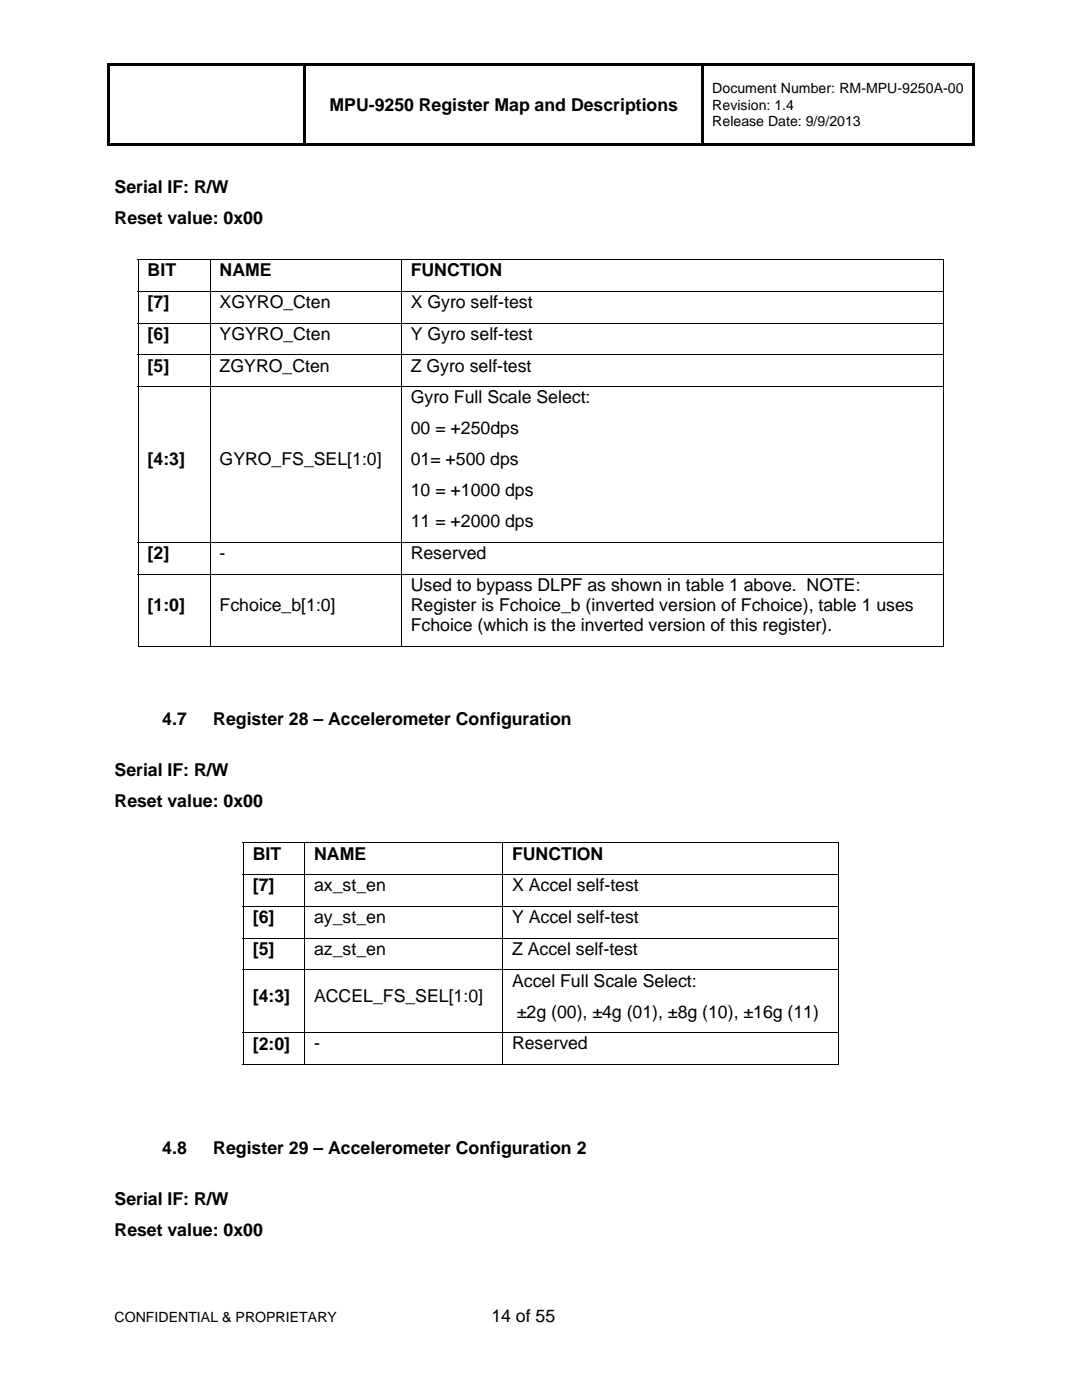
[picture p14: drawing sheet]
<svg xmlns="http://www.w3.org/2000/svg" width="216mm" height="279mm" viewBox="0 0 216 279" stroke-linecap="round" stroke-linejoin="round" font-family="sans-serif">
<defs><g id="words">
<g font-size="3.5">
<text x="65.7" y="22.2">MPU-9250 Register Map and Descriptions</text>
<text x="22.9" y="38.6">Serial IF: R/W</text>
<text x="22.9" y="44.7">Reset value: 0x00</text>
<text x="29.5" y="55.1">BIT</text>
<text x="43.8" y="55.1">NAME</text>
<text x="81.9" y="55.1">FUNCTION</text>
<text x="29.5" y="61.5">[7]</text>
<text x="43.8" y="61.5">XGYRO_Cten</text>
<text x="82" y="61.5">X Gyro self-test</text>
<text x="29.5" y="67.8">[6]</text>
<text x="43.8" y="67.8">YGYRO_Cten</text>
<text x="82" y="67.8">Y Gyro self-test</text>
<text x="29.5" y="74.2">[5]</text>
<text x="43.8" y="74.2">ZGYRO_Cten</text>
<text x="82" y="74.2">Z Gyro self-test</text>
<text x="82" y="80.5">Gyro Full Scale Select:</text>
<text x="82" y="86.7">00 = +250dps</text>
<text x="29.5" y="92.9">[4:3]</text>
<text x="43.8" y="92.9">GYRO_FS_SEL[1:0]</text>
<text x="82" y="92.9">01= +500 dps</text>
<text x="82" y="99">10 = +1000 dps</text>
<text x="82" y="105.2">11 = +2000 dps</text>
<text x="29.5" y="111.6">[2]</text>
<text x="43.8" y="111.5">-</text>
<text x="82" y="111.5">Reserved</text>
<text x="82" y="117.9">Used to bypass DLPF as shown in table 1 above. NOTE:</text>
<text x="29.5" y="122">[1:0]</text>
<text x="43.8" y="122">Fchoice_b[1:0]</text>
<text x="82" y="122">Register is Fchoice_b (inverted version of Fchoice), table 1 uses</text>
<text x="82" y="126">Fchoice (which is the inverted version of this register).</text>
<text x="32.4" y="144.7">4.7</text>
<text x="42.6" y="144.7">Register 28 – Accelerometer Configuration</text>
<text x="22.9" y="155">Serial IF: R/W</text>
<text x="22.9" y="161.1">Reset value: 0x00</text>
<text x="50.4" y="171.6">BIT</text>
<text x="62.7" y="171.6">NAME</text>
<text x="102.2" y="171.6">FUNCTION</text>
<text x="50.4" y="177.9">[7]</text>
<text x="62.7" y="177.9">ax_st_en</text>
<text x="102.2" y="177.9">X Accel self-test</text>
<text x="50.4" y="184.3">[6]</text>
<text x="62.7" y="184.2">ay_st_en</text>
<text x="102.2" y="184.2">Y Accel self-test</text>
<text x="50.4" y="190.6">[5]</text>
<text x="62.7" y="190.6">az_st_en</text>
<text x="102.2" y="190.6">Z Accel self-test</text>
<text x="102.2" y="196.9">Accel Full Scale Select:</text>
<text x="50.4" y="200">[4:3]</text>
<text x="62.7" y="200">ACCEL_FS_SEL[1:0]</text>
<text x="103.1" y="203.1">±2g (00), ±4g (01), ±8g (10), ±16g (11)</text>
<text x="50.4" y="209.5">[2:0]</text>
<text x="62.7" y="209.4">-</text>
<text x="102.2" y="209.4">Reserved</text>
<text x="32.4" y="230.3">4.8</text>
<text x="42.6" y="230.3">Register 29 – Accelerometer Configuration 2</text>
<text x="22.9" y="240.5">Serial IF: R/W</text>
<text x="22.9" y="246.7">Reset value: 0x00</text>
<text x="98.1" y="263.8">14 of 55</text>
</g>
<g font-size="2.8">
<text x="142.1" y="18.6">Document Number: RM-MPU-9250A-00</text>
<text x="142.1" y="21.9">Revision: 1.4</text>
<text x="142.1" y="25.1">Release Date: 9/9/2013</text>
<text x="22.9" y="263.8">CONFIDENTIAL &amp; PROPRIETARY</text>
</g>
</g></defs>
<g fill="#000">
<path d="M21.4 12.7h.5v.5h-.5zM21.4 12.7h173.1v.5h-173.1zM193.9 12.7h.6v.5h-.6zM21.4 13.2h.5v15.9h-.5zM21.4 28.6h39.2v.5h-39.2zM60.6 13.2h.5v15.9h-.5zM61.1 28.6h78.9v.5h-78.9zM140 13.2h.5v15.9h-.5zM140.5 28.6h53.4v.5h-53.4zM193.9 13.2h.6v15.9h-.6zM193.9 28.6h.6v.5h-.6zM27.5 51.7h.1v.2h-.1z"/>
<path d="M188.3 51.7h.1v.2h-.1zM188.3 128.9h.1v.2h-.1zM48.5 168.1h.1v.2h-.1zM167.3 168.1h.1v.2h-.1zM167.3 212.4h.1v.1h-.1z"/>
</g>
<g fill="none" stroke="#000" stroke-width=".2">
<path d="M27.5 51.8h160.9M27.5 58.1h160.9M27.6 51.9v6.1M27.6 58.2v6.2M41.9 51.9v6.1M41.9 58.2v6.2M80.1 51.9v6.1M80.1 58.2v6.2M188.3 51.9v6.1M188.3 58.2v6.2M27.5 64.5h160.9M27.5 70.8h160.9"/>
<path d="M27.5 77.2h160.9M27.6 64.6v6.1M27.6 70.9v6.2M27.6 77.3v30.8M41.9 64.6v6.1M41.9 70.9v6.2M41.9 77.3v30.8M80.1 64.6v6.1M80.1 70.9v6.2M80.1 77.3v30.8M188.3 64.6v6.1M188.3 70.9v6.2"/>
<path d="M188.3 77.3v30.8M27.5 108.2h160.9M27.5 114.6h160.9M27.6 108.3v6.2M27.6 114.6v14.5M41.9 108.3v6.2M41.9 114.6v14.5M80.1 108.3v6.2M80.1 114.6v14.5M188.3 108.3v6.2M188.3 114.6v14.5M27.5 129h14.3"/>
<path d="M42 129h38M80.1 129h108.2M48.5 168.2h118.9M48.5 174.5h118.9M48.5 168.3v6.1M48.5 174.6v6.2M60.8 168.3v6.1M60.8 174.6v6.2M100.3 168.3v6.1M100.3 174.6v6.2M167.3 168.3v6.1M167.3 174.6v6.2"/>
<path d="M48.5 180.9h118.9M48.5 187.2h118.9M48.5 193.6h118.9M48.5 181v6.1M48.5 187.3v6.2M48.5 193.7v12.3M60.8 181v6.1M60.8 187.3v6.2M60.8 193.7v12.3M100.3 181v6.1M100.3 187.3v6.2M100.3 193.7v12.3"/>
<path d="M167.3 181v6.1M167.3 187.3v6.2M167.3 193.7v12.3M48.5 206.1h118.9M48.5 212.4h12.2M48.5 206.2v6.3M60.8 206.2v6.3M60.9 212.4h39.3M100.3 206.2v6.3M100.4 212.4h66.9M167.3 206.2v6.3"/>
</g>
<use href="#words"/>
</svg>
